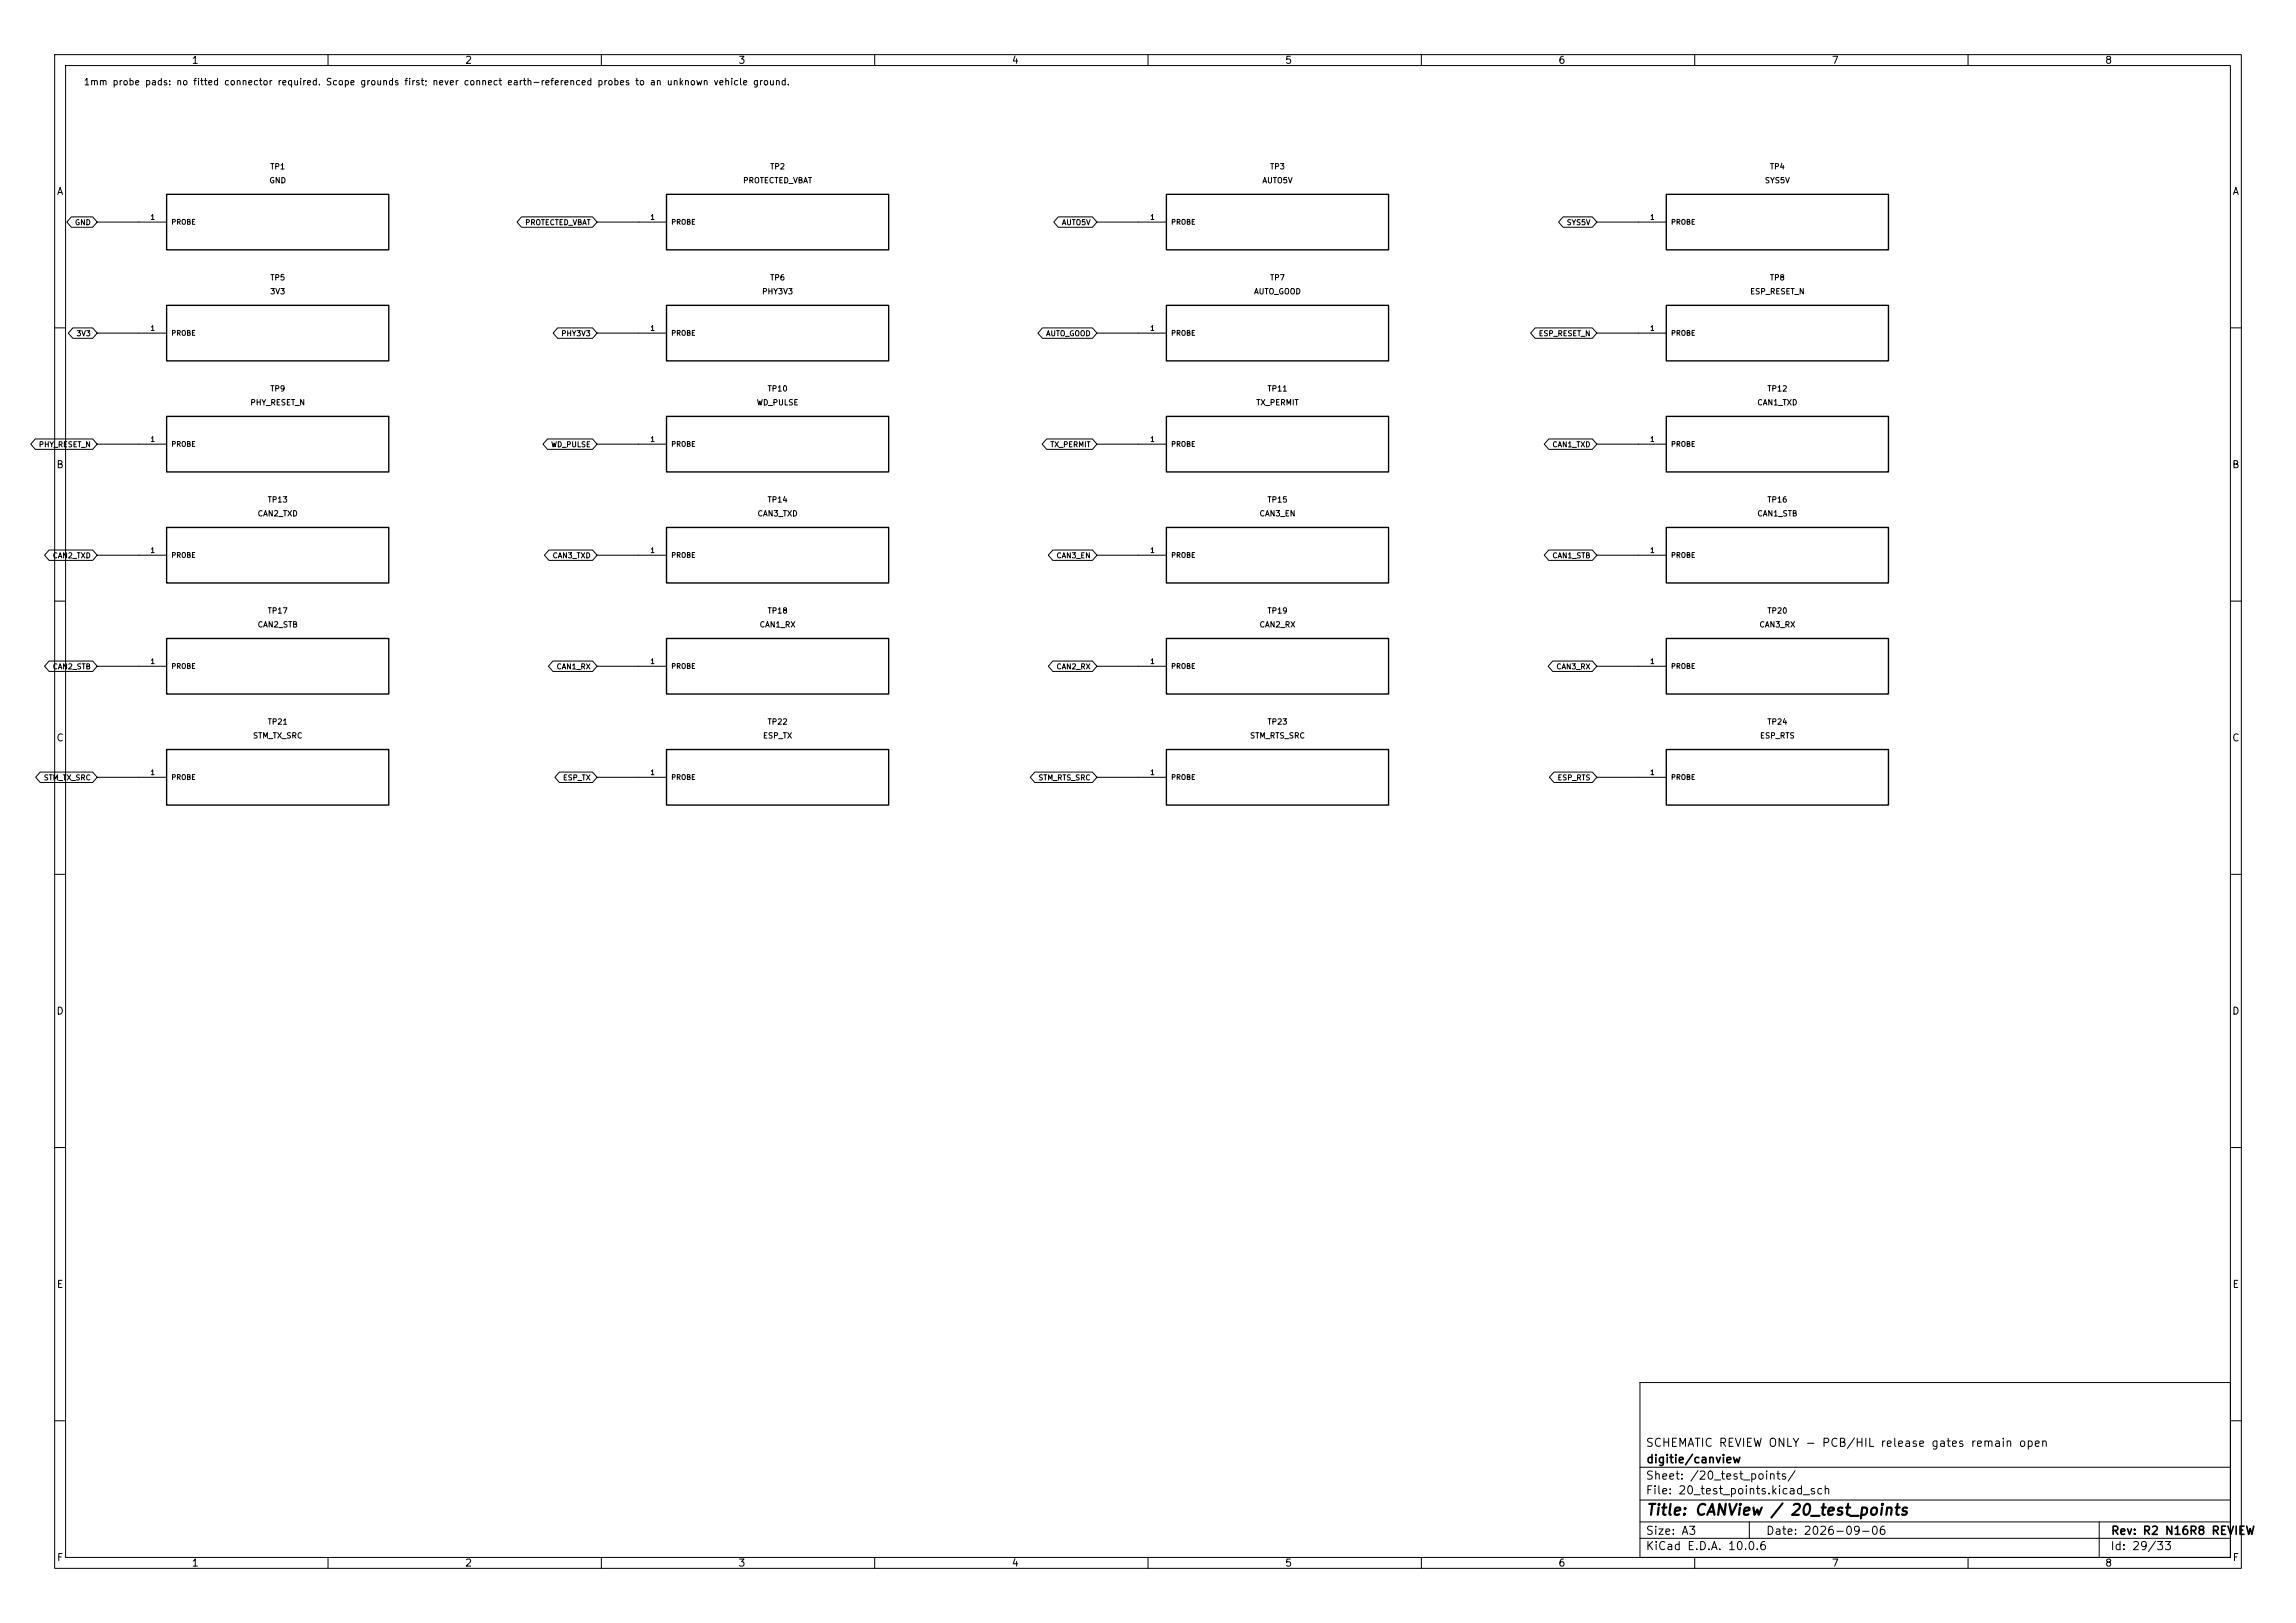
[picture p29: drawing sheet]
<svg xmlns="http://www.w3.org/2000/svg" width="420mm" height="297mm" viewBox="0 0 420 297" stroke-linecap="round" stroke-linejoin="round" font-family="sans-serif">
<defs><g id="words">
<text font-size="2" x="301" y="277.8">Title: CANView / 20_test_points</text>
<g font-size="1.5">
<text x="300.9" y="265.1">SCHEMATIC REVIEW ONLY - PCB/HIL release gates remain open</text>
<text x="301" y="268.1">digitie/canview</text>
<text x="300.9" y="273.8">File: 20_test_points.kicad_sch</text>
<text x="300.9" y="271.1">Sheet: /20_test_points/</text>
<text x="300.9" y="281.2">Size: A3</text>
<text x="322.9" y="281.2">Date: 2026-09-06</text>
<text x="386" y="281.2">Rev: R2 N16R8 REVIEW</text>
<text x="300.9" y="284">KiCad E.D.A. 10.0.6</text>
<text x="385.9" y="284">Id: 29/33</text>
</g>
<g font-size="1.3">
<text x="35" y="12">1</text>
<text x="85" y="12">2</text>
<text x="135" y="12">3</text>
<text x="185" y="12">4</text>
<text x="235" y="12">5</text>
<text x="285" y="12">6</text>
<text x="335" y="12">7</text>
<text x="385" y="12">8</text>
<text x="10.3" y="36">A</text>
<text x="408.3" y="36">A</text>
<text x="10.2" y="86">B</text>
<text x="408.2" y="86">B</text>
<text x="10.2" y="136">C</text>
<text x="408.2" y="136">C</text>
<text x="10.2" y="186">D</text>
<text x="408.2" y="186">D</text>
<text x="10.3" y="236">E</text>
<text x="408.3" y="236">E</text>
<text x="10.3" y="286">F</text>
<text x="35" y="287">1</text>
<text x="85" y="287">2</text>
<text x="135" y="287">3</text>
<text x="185" y="287">4</text>
<text x="235" y="287">5</text>
<text x="285" y="287">6</text>
<text x="335" y="287">7</text>
<text x="385" y="287">8</text>
<text x="408.3" y="286">F</text>
</g>
<text font-size="1.2" x="15.2" y="15.9">1mm probe pads: no fitted connector required. Scope grounds first; never connect earth-referenced probes to an unknown vehicle ground.</text>
<g font-size="1">
<text x="49.2" y="33.8">GND</text>
<text x="49.3" y="31.2">TP1</text>
<text x="135.8" y="33.8">PROTECTED_VBAT</text>
<text x="140.8" y="31.2">TP2</text>
<text x="230.8" y="33.8">AUTO5V</text>
<text x="232.2" y="31.2">TP3</text>
<text x="322.7" y="33.8">SYS5V</text>
<text x="323.7" y="31.2">TP4</text>
<text x="13.6" y="41.4">GND</text>
<text x="96" y="41.4">PROTECTED_VBAT</text>
<text x="194.1" y="41.4">AUTO5V</text>
<text x="286.5" y="41.4">SYS5V</text>
<text x="49.3" y="51.6">TP5</text>
<text x="140.8" y="51.6">TP6</text>
<text x="232.2" y="51.6">TP7</text>
<text x="323.7" y="51.6">TP8</text>
<text x="49.3" y="54.1">3V3</text>
<text x="139.3" y="54.1">PHY3V3</text>
<text x="229.3" y="54.1">AUTO_GOOD</text>
<text x="320" y="54.1">ESP_RESET_N</text>
<text x="13.9" y="61.7">3V3</text>
<text x="102.6" y="61.7">PHY3V3</text>
<text x="191.3" y="61.7">AUTO_GOOD</text>
<text x="281.4" y="61.7">ESP_RESET_N</text>
<text x="49.3" y="71.9">TP9</text>
<text x="140.3" y="71.9">TP10</text>
<text x="231.7" y="71.9">TP11</text>
<text x="323.2" y="71.9">TP12</text>
<text x="45.7" y="74.4">PHY_RESET_N</text>
<text x="138.3" y="74.4">WD_PULSE</text>
<text x="229.7" y="74.4">TX_PERMIT</text>
<text x="321.4" y="74.4">CAN1_TXD</text>
<text x="7" y="82.1">PHY_RESET_N</text>
<text x="100.7" y="82.1">WD_PULSE</text>
<text x="192" y="82.1">TX_PERMIT</text>
<text x="283.9" y="82.1">CAN1_TXD</text>
<text x="47" y="94.7">CAN2_TXD</text>
<text x="48.9" y="92.2">TP13</text>
<text x="138.5" y="94.7">CAN3_TXD</text>
<text x="140.3" y="92.2">TP14</text>
<text x="230.3" y="94.7">CAN3_EN</text>
<text x="231.7" y="92.2">TP15</text>
<text x="321.4" y="94.7">CAN1_STB</text>
<text x="323.2" y="92.2">TP16</text>
<text x="9.5" y="102.4">CAN2_TXD</text>
<text x="101" y="102.4">CAN3_TXD</text>
<text x="193.2" y="102.4">CAN3_EN</text>
<text x="283.9" y="102.4">CAN1_STB</text>
<text x="48.9" y="112.5">TP17</text>
<text x="140.3" y="112.5">TP18</text>
<text x="231.7" y="112.5">TP19</text>
<text x="323.2" y="112.5">TP20</text>
<text x="47" y="115.1">CAN2_STB</text>
<text x="138.9" y="115.1">CAN1_RX</text>
<text x="230.3" y="115.1">CAN2_RX</text>
<text x="321.7" y="115.1">CAN3_RX</text>
<text x="9.5" y="122.7">CAN2_STB</text>
<text x="101.7" y="122.7">CAN1_RX</text>
<text x="193.2" y="122.7">CAN2_RX</text>
<text x="284.6" y="122.7">CAN3_RX</text>
<text x="46.2" y="135.4">STM_TX_SRC</text>
<text x="48.9" y="132.8">TP21</text>
<text x="139.5" y="135.4">ESP_TX</text>
<text x="140.3" y="132.8">TP22</text>
<text x="228.6" y="135.4">STM_RTS_SRC</text>
<text x="231.7" y="132.8">TP23</text>
<text x="321.9" y="135.4">ESP_RTS</text>
<text x="323.2" y="132.8">TP24</text>
<text x="7.9" y="143">STM_TX_SRC</text>
<text x="102.9" y="143">ESP_TX</text>
<text x="189.9" y="143">STM_RTS_SRC</text>
<text x="284.8" y="143">ESP_RTS</text>
</g>
<g font-size=".9">
<text x="27.4" y="40.4">1</text>
<text x="31.3" y="41.3">PROBE</text>
<text x="118.9" y="40.4">1</text>
<text x="122.7" y="41.3">PROBE</text>
<text x="210.3" y="40.4">1</text>
<text x="214.1" y="41.3">PROBE</text>
<text x="301.7" y="40.4">1</text>
<text x="305.6" y="41.3">PROBE</text>
<text x="27.4" y="60.8">1</text>
<text x="31.3" y="61.6">PROBE</text>
<text x="118.9" y="60.8">1</text>
<text x="122.7" y="61.6">PROBE</text>
<text x="210.3" y="60.8">1</text>
<text x="214.1" y="61.6">PROBE</text>
<text x="301.7" y="60.8">1</text>
<text x="305.6" y="61.6">PROBE</text>
<text x="27.4" y="81.1">1</text>
<text x="31.3" y="82">PROBE</text>
<text x="118.9" y="81.1">1</text>
<text x="122.7" y="82">PROBE</text>
<text x="210.3" y="81.1">1</text>
<text x="214.1" y="82">PROBE</text>
<text x="301.7" y="81.1">1</text>
<text x="305.6" y="82">PROBE</text>
<text x="27.4" y="101.4">1</text>
<text x="118.9" y="101.4">1</text>
<text x="210.3" y="101.4">1</text>
<text x="301.7" y="101.4">1</text>
<text x="31.3" y="102.3">PROBE</text>
<text x="122.7" y="102.3">PROBE</text>
<text x="214.1" y="102.3">PROBE</text>
<text x="305.6" y="102.3">PROBE</text>
<text x="27.4" y="121.7">1</text>
<text x="31.3" y="122.6">PROBE</text>
<text x="118.9" y="121.7">1</text>
<text x="122.7" y="122.6">PROBE</text>
<text x="210.3" y="121.7">1</text>
<text x="214.1" y="122.6">PROBE</text>
<text x="301.7" y="121.7">1</text>
<text x="305.6" y="122.6">PROBE</text>
<text x="27.4" y="142">1</text>
<text x="31.3" y="142.9">PROBE</text>
<text x="118.9" y="142">1</text>
<text x="122.7" y="142.9">PROBE</text>
<text x="210.3" y="142">1</text>
<text x="214.1" y="142.9">PROBE</text>
<text x="301.7" y="142">1</text>
<text x="305.6" y="142.9">PROBE</text>
</g>
</g></defs>
<g fill="none" stroke="#000" stroke-width=".18">
<path d="M10 10h400v277h-400zM12 12h396v273h-396zM60 10v2M110 10v2M160 10v2M210 10v2M260 10v2M310 10v2M360 10v2M13.1 39.7h3.8l.9 .9-.9 1h-3.8l-.9-1zM95.4 39.7h13l.8 .9-.8 1h-13l-.8-1zM193.6 39.7h6.2l.9 .9-.9 1h-6.2l-.8-1z"/>
<path d="M285.9 39.7h5.4l.8 .9-.8 1h-5.4l-.8-1zM17.8 40.6h12.7M109.2 40.6h12.7M200.7 40.6h12.7M292.1 40.6h12.7M10 60h2M13.3 60h3.6l.9 1-.9 .9h-3.6l-.8-.9zM17.8 61h12.7M102 60h6.4l.8 1-.8 .9h-6.4l-.8-.9zM109.2 61h12.7M190.7 60h9.1l.9 1-.9 .9h-9.1l-.8-.9zM200.7 61h12.7"/>
<path d="M280.8 60h10.5l.8 1-.8 .9h-10.5l-.8-.9zM292.1 61h12.7M408 60h2M6.5 80.3h10.4l.9 1-.9 .9h-10.4l-.9-.9zM17.8 81.3h12.7M100.2 80.3h8.2l.8 1-.8 .9h-8.2l-.9-.9zM109.2 81.3h12.7M191.5 80.3h8.3l.9 1-.9 .9h-8.3l-.9-.9zM200.7 81.3h12.7M283.3 80.3h8l.8 1-.8 .9h-8l-.8-.9zM292.1 81.3h12.7M9 100.6h7.9l.9 1-.9 1h-7.9l-.8-1z"/>
<path d="M10 110h2M17.8 101.6h12.7M100.4 100.6h8l.8 1-.8 1h-8l-.8-1zM109.2 101.6h12.7M192.6 100.6h7.2l.9 1-.9 1h-7.2l-.8-1zM200.7 101.6h12.7M283.3 100.6h8l.8 1-.8 1h-8l-.8-1zM292.1 101.6h12.7M408 110h2M9 121h7.9l.9 .9-.9 1h-7.9l-.8-1zM17.8 121.9h12.7M101.1 121h7.3l.8 .9-.8 1h-7.3l-.8-1z"/>
<path d="M109.2 121.9h12.7M192.6 121h7.2l.9 .9-.9 1h-7.2l-.8-1zM200.7 121.9h12.7M284 121h7.3l.8 .9-.8 1h-7.3l-.8-1zM292.1 121.9h12.7M7.4 141.3h9.5l.9 .9-.9 1h-9.5l-.9-1zM10 160h2M17.8 142.2h12.7M102.3 141.3h6.1l.8 .9-.8 1h-6.1l-.8-1zM109.2 142.2h12.7M189.3 141.3h10.5l.9 .9-.9 1h-10.5l-.8-1zM200.7 142.2h12.7"/>
<path d="M284.3 141.3h7l.8 .9-.8 1h-7l-.9-1zM292.1 142.2h12.7M408 160h2M10 210h2M408 210h2M300 253h108v32h-108zM10 260h2M300 278.5h108M300 274.5h108M300 268.5h108M320 278.5v3M384 278.5v6.5"/>
<path d="M408 260h2M60 285v2M110 285v2M160 285v2M210 285v2M260 285v2M300 281.5h108M310 285v2M360 285v2"/>
</g>
<g fill="none" stroke="#000" stroke-width=".25">
<path d="M30.5 35.6h40.6v10.1h-40.6zM121.9 35.6h40.7v10.1h-40.7zM213.4 35.6h40.6v10.1h-40.6zM304.8 35.6h40.6v10.1h-40.6zM30.5 55.9h40.6v10.1h-40.6zM121.9 55.9h40.7v10.1h-40.7zM213.4 55.9h40.6v10.1h-40.6zM304.8 55.9h40.6v10.1h-40.6zM30.5 76.2h40.6v10.2h-40.6zM121.9 76.2h40.7v10.2h-40.7zM213.4 76.2h40.6v10.2h-40.6zM304.8 76.2h40.6v10.2h-40.6z"/>
<path d="M30.5 96.5h40.6v10.2h-40.6zM121.9 96.5h40.7v10.2h-40.7zM213.4 96.5h40.6v10.2h-40.6zM304.8 96.5h40.6v10.2h-40.6zM30.5 116.8h40.6v10.2h-40.6zM121.9 116.8h40.7v10.2h-40.7zM213.4 116.8h40.6v10.2h-40.6zM304.8 116.8h40.6v10.2h-40.6zM30.5 137.2h40.6v10.1h-40.6zM121.9 137.2h40.7v10.1h-40.7zM213.4 137.2h40.6v10.1h-40.6zM304.8 137.2h40.6v10.1h-40.6z"/>
</g>
<use href="#words"/>
</svg>
